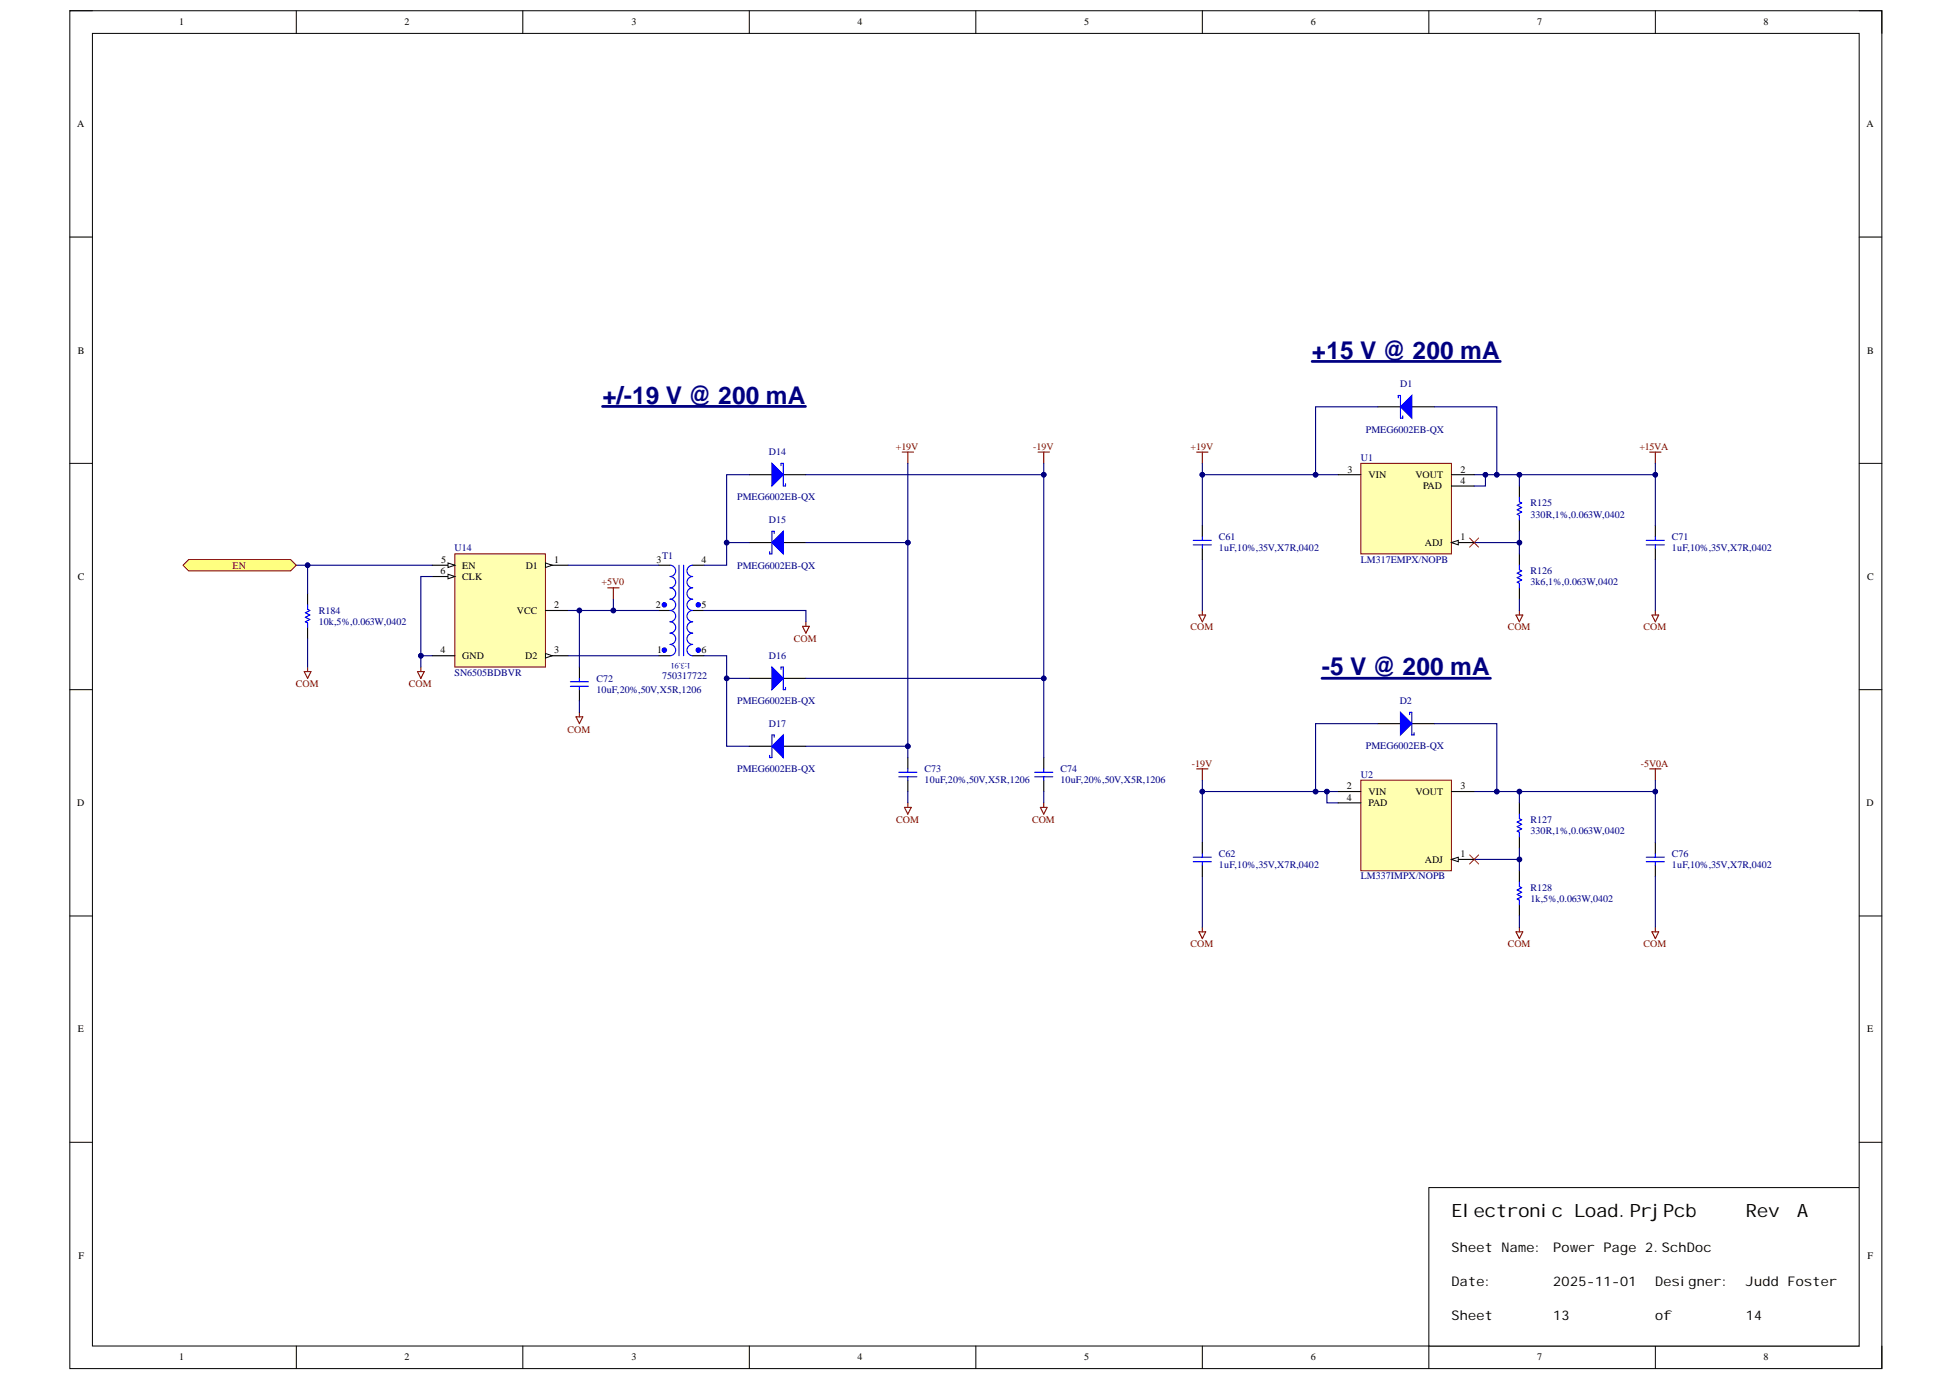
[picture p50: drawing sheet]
<svg xmlns="http://www.w3.org/2000/svg" width="297mm" height="210mm" viewBox="0 0 297 210" stroke-linecap="round" stroke-linejoin="round" font-family="sans-serif">
<defs><g id="words">
<g font-size="3.7" fill="#000080">
<text x="199.4" y="54.5">+15 V @ 200 mA</text>
<text x="91.6" y="61.3">+/-19 V @ 200 mA</text>
<text x="200.9" y="102.7">-5 V @ 200 mA</text>
</g>
<g font-size="2.8">
<text x="220.7" y="185">Electronic Load.PrjPcb</text>
<text x="265.4" y="185">Rev</text>
<text x="273.2" y="185">A</text>
</g>
<g font-size="2">
<text x="220.7" y="190.4">Sheet Name:</text>
<text x="236.1" y="190.4">Power Page 2.SchDoc</text>
<text x="220.7" y="195.5">Date:</text>
<text x="236.1" y="195.5">2025-11-01</text>
<text x="251.6" y="195.5">Designer:</text>
<text x="265.4" y="195.5">Judd Foster</text>
<text x="220.7" y="200.7">Sheet</text>
<text x="236.1" y="200.7">13</text>
<text x="251.6" y="200.7">of</text>
<text x="265.4" y="200.7">14</text>
</g>
<g font-size="1.5">
<text x="27.2" y="3.8">1</text>
<text x="61.5" y="3.8">2</text>
<text x="96" y="3.8">3</text>
<text x="130.3" y="3.8">4</text>
<text x="164.8" y="3.8">5</text>
<text x="199.3" y="3.8">6</text>
<text x="233.7" y="3.8">7</text>
<text x="268.1" y="3.8">8</text>
<text x="11.8" y="19.4">A</text>
<text x="283.7" y="19.4">A</text>
<text x="11.8" y="53.7">B</text>
<text x="283.8" y="53.7">B</text>
<text x="204.8" y="71.8">3</text>
<text x="222" y="71.8">2</text>
<text x="208.1" y="72.7">VIN</text>
<text x="215.2" y="72.7">VOUT</text>
<text x="216.3" y="74.4">PAD</text>
<text x="222" y="73.5">4</text>
<text x="216.6" y="83">ADJ</text>
<text x="222" y="82.1">1</text>
<text x="11.8" y="88.1">C</text>
<text x="67" y="87.3">6</text>
<text x="67.1" y="85.5">5</text>
<text x="70.3" y="86.4">EN</text>
<text x="70.3" y="88.1">CLK</text>
<text x="79.9" y="86.4">D1</text>
<text x="84.2" y="85.5">1</text>
<text x="99.8" y="85.5">3</text>
<text x="106.6" y="85.5">4</text>
<text x="283.8" y="88.1">C</text>
<text x="78.6" y="93.3">VCC</text>
<text x="84.2" y="92.4">2</text>
<text x="99.7" y="92.4">2</text>
<text x="106.6" y="92.4">5</text>
<text x="67" y="99.3">4</text>
<text x="70.3" y="100.1">GND</text>
<text x="79.8" y="100.1">D2</text>
<text x="84.2" y="99.3">3</text>
<text x="99.9" y="99.3">1</text>
<text x="106.6" y="99.3">6</text>
<text x="204.8" y="119.9">2</text>
<text x="222" y="119.9">3</text>
<text x="11.8" y="122.5">D</text>
<text x="204.8" y="121.7">4</text>
<text x="208.1" y="122.5">PAD</text>
<text x="208.1" y="120.8">VIN</text>
<text x="215.2" y="120.8">VOUT</text>
<text x="283.7" y="122.5">D</text>
<text x="216.6" y="131.1">ADJ</text>
<text x="222" y="130.3">1</text>
<text x="11.8" y="156.9">E</text>
<text x="283.8" y="156.9">E</text>
<text x="11.9" y="191.3">F</text>
<text x="283.9" y="191.3">F</text>
<text x="27.2" y="206.8">1</text>
<text x="61.5" y="206.8">2</text>
<text x="96" y="206.8">3</text>
<text x="130.3" y="206.8">4</text>
<text x="164.8" y="206.8">5</text>
<text x="199.3" y="206.8">6</text>
<text x="233.7" y="206.8">7</text>
<text x="268.1" y="206.8">8</text>
</g>
<g font-size="1.5" fill="#000080">
<text x="212.9" y="58.9">D1</text>
<text x="207.6" y="65.7">PMEG6002EB-QX</text>
<text x="116.9" y="69.2">D14</text>
<text x="206.9" y="70">U1</text>
<text x="112.1" y="76">PMEG6002EB-QX</text>
<text x="232.7" y="77">R125</text>
<text x="69.1" y="83.8">U14</text>
<text x="116.9" y="79.5">D15</text>
<text x="185.3" y="82.1">C61</text>
<text x="185.3" y="83.8">1uF,10%,35V,X7R,0402</text>
<text x="232.7" y="78.7">330R,1%,0.063W,0402</text>
<text x="254.1" y="82.1">C71</text>
<text x="254.1" y="83.8">1uF,10%,35V,X7R,0402</text>
<text x="100.6" y="85">T1</text>
<text x="112.1" y="86.4">PMEG6002EB-QX</text>
<text x="206.9" y="85.5">LM317EMPX/NOPB</text>
<text x="232.7" y="87.3">R126</text>
<text x="232.7" y="89">3k6,1%,0.063W,0402</text>
<text x="48.5" y="93.3">R184</text>
<text x="48.5" y="95">10k,5%,0.063W,0402</text>
<text x="116.9" y="100.1">D16</text>
<text x="69.1" y="102.7">SN6505BDBVR</text>
<text x="90.7" y="103.6">C72</text>
<text x="90.7" y="105.3">10uF,20%,50V,X5R,1206</text>
<text x="100.6" y="103.3">750317722</text>
<text x="112.1" y="107.1">PMEG6002EB-QX</text>
<text x="212.8" y="107.1">D2</text>
<text x="116.9" y="110.5">D17</text>
<text x="207.6" y="113.9">PMEG6002EB-QX</text>
<text x="112.1" y="117.4">PMEG6002EB-QX</text>
<text x="140.6" y="117.4">C73</text>
<text x="140.6" y="119.1">10uF,20%,50V,X5R,1206</text>
<text x="161.2" y="117.4">C74</text>
<text x="161.2" y="119.1">10uF,20%,50V,X5R,1206</text>
<text x="206.9" y="118.2">U2</text>
<text x="232.7" y="125.1">R127</text>
<text x="185.3" y="130.3">C62</text>
<text x="185.3" y="132">1uF,10%,35V,X7R,0402</text>
<text x="232.7" y="126.8">330R,1%,0.063W,0402</text>
<text x="254.1" y="130.3">C76</text>
<text x="254.1" y="132">1uF,10%,35V,X7R,0402</text>
<text x="206.9" y="133.7">LM337IMPX/NOPB</text>
<text x="232.7" y="135.4">R128</text>
<text x="232.7" y="137.1">1k,5%,0.063W,0402</text>
</g>
<g font-size="1.5" fill="#800000">
<text x="136.2" y="68.4">+19V</text>
<text x="157.1" y="68.4">-19V</text>
<text x="181" y="68.4">+19V</text>
<text x="249.2" y="68.4">+15VA</text>
<text x="35.4" y="86.4">EN</text>
<text x="91.4" y="89">+5V0</text>
<text x="181" y="95.8">COM</text>
<text x="229.2" y="95.8">COM</text>
<text x="249.8" y="95.8">COM</text>
<text x="120.7" y="97.6">COM</text>
<text x="45" y="104.4">COM</text>
<text x="62.2" y="104.4">COM</text>
<text x="86.3" y="111.4">COM</text>
<text x="181.2" y="116.5">-19V</text>
<text x="249.4" y="116.5">-5V0A</text>
<text x="136.2" y="125.1">COM</text>
<text x="156.9" y="125.1">COM</text>
<text x="181" y="144">COM</text>
<text x="229.2" y="144">COM</text>
<text x="249.8" y="144">COM</text>
</g>
<text font-size="1.3" fill="#000080" x="105" y="100.8" transform="rotate(-180 105 100.8)">1:3.91</text>
</g></defs>
<path d="M10.6 1.6h275.5v206.4h-275.5z" fill="none" stroke="#000" stroke-width=".15"/>
<path d="M14 5.1h268.6v199.5h-268.6z" fill-rule="evenodd" fill="#fff"/>
<g fill="none" stroke="#000" stroke-width=".15">
<path d="M10.6 1.6h3.4M14 5.1h268.6v199.5h-268.6zM45 1.6v3.5M79.5 1.6v3.5M113.9 1.6v3.5M148.3 1.6v3.5M182.8 1.6v3.5M217.2 1.6v3.5M251.6 1.6v3.5M282.6 1.6h3.5v3.5M10.6 36h3.4M282.6 36h3.5"/>
<path d="M10.6 70.4h3.4M282.6 70.4h3.5M10.6 104.8h3.4M282.6 104.8h3.5M10.6 139.2h3.4M282.6 139.2h3.5M10.6 173.6h3.4M282.6 173.6h3.5M45 204.6v3.4M79.5 204.6v3.4M113.9 204.6v3.4M148.3 204.6v3.4"/>
<path d="M182.8 204.6v3.4M217.2 204.6v3.4M251.6 204.6v3.4M286.1 204.6v3.4"/>
</g>
<path d="M217.2 180.5h65.4v24.1h-65.4z" fill-rule="evenodd" fill="#fff"/>
<path d="M217.2 180.5h65.4v24.1h-65.4z" fill="none" stroke="#000" stroke-width=".15"/>
<path d="M250.8 68.7h1.7M251.6 68.7v1.7M122 95.2h1l-.5 1zM122.5 94.5v.7M250.8 116.9h1.7M251.6 116.9v1.7" fill="none" stroke="#800000" stroke-width=".17"/>
<path d="M69.1 84.2h13.8v17.2h-13.8z" fill-rule="evenodd" fill="#ffffb0"/>
<path d="M69.1 84.2h13.8v17.2h-13.8z" fill="none" stroke="#800000" stroke-width=".15"/>
<path d="M82.9 85.9h3.5" fill="none" stroke="#000" stroke-width=".17"/>
<path d="M82.9 85.6l1 .3-1 .4z" fill="#f8fcff"/>
<path d="M82.9 85.6l1 .3-1 .4z" fill="none" stroke="#000" stroke-width=".15"/>
<path d="M82.9 92.8h3.5M82.9 99.7h3.5" fill="none" stroke="#000" stroke-width=".17"/>
<path d="M82.9 99.3l1 .4-1 .3z" fill="#f8fcff"/>
<path d="M82.9 99.3l1 .4-1 .3z" fill="none" stroke="#000" stroke-width=".15"/>
<path d="M65.7 99.7h3.4M65.7 85.9h3.4" fill="none" stroke="#000" stroke-width=".17"/>
<path d="M68.1 85.6l1 .3-1 .4z" fill="#f8fcff"/>
<path d="M68.1 85.6l1 .3-1 .4z" fill="none" stroke="#000" stroke-width=".15"/>
<path d="M65.7 87.6h3.4" fill="none" stroke="#000" stroke-width=".17"/>
<path d="M68.1 87.3l1 .3-1 .4z" fill="#f8fcff"/>
<path d="M68.1 87.3l1 .3-1 .4z" fill="none" stroke="#000" stroke-width=".15"/>
<path d="M101.9 92.8a.86 .86 0 0 1 .8 .8 .86 .86 0 0 1-.8 .9 .86 .86 0 0 1 .8 .9 .86 .86 0 0 1-.8 .8 .86 .86 0 0 1 .8 .9 .86 .86 0 0 1-.8 .9 .86 .86 0 0 1 .8 .8 .86 .86 0 0 1-.8 .9M103.2 85.9v13.8M103.9 85.9v13.8" fill="none" stroke="#00f" stroke-width=".17"/>
<path d="M100.1 99.7h1.8M100.1 92.8h1.8" fill="none" stroke="#000" stroke-width=".17"/>
<circle cx="101" cy="98.8" r=".34" fill="#00f"/>
<circle cx="101" cy="98.8" r=".34" fill="none" stroke="#00f" stroke-width=".15"/>
<path d="M101.9 85.9a.86 .86 0 0 1 .8 .9 .86 .86 0 0 1-.8 .8 .86 .86 0 0 1 .8 .9 .86 .86 0 0 1-.8 .8 .86 .86 0 0 1 .8 .9 .86 .86 0 0 1-.8 .9 .86 .86 0 0 1 .8 .8 .86 .86 0 0 1-.8 .9M105.3 85.9a.86 .86 0 0 0-.9 .9 .86 .86 0 0 0 .9 .8 .86 .86 0 0 0-.9 .9 .86 .86 0 0 0 .9 .8 .86 .86 0 0 0-.9 .9 .86 .86 0 0 0 .9 .9 .86 .86 0 0 0-.9 .8 .86 .86 0 0 0 .9 .9 .86 .86 0 0 0-.9 .8 .86 .86 0 0 0 .9 .9 .86 .86 0 0 0-.9 .9 .86 .86 0 0 0 .9 .8 .86 .86 0 0 0-.9 .9 .86 .86 0 0 0 .9 .9 .86 .86 0 0 0-.9 .8 .86 .86 0 0 0 .9 .9" fill="none" stroke="#00f" stroke-width=".17"/>
<path d="M100.1 85.9h1.8M105.3 99.7h1.7M105.3 92.8h1.7M105.3 85.9h1.7" fill="none" stroke="#000" stroke-width=".17"/>
<circle cx="106.2" cy="98.8" r=".34" fill="#00f"/>
<circle cx="106.2" cy="98.8" r=".34" fill="none" stroke="#00f" stroke-width=".15"/>
<circle cx="101" cy="91.9" r=".34" fill="#00f"/>
<circle cx="101" cy="91.9" r=".34" fill="none" stroke="#00f" stroke-width=".15"/>
<circle cx="106.2" cy="91.9" r=".34" fill="#00f"/>
<circle cx="106.2" cy="91.9" r=".34" fill="none" stroke="#00f" stroke-width=".15"/>
<path d="M113.9 103.1h3.4M119.1 103.1h3.4" fill="none" stroke="#000" stroke-width=".17"/>
<path d="M117.3 101.4l1.8 1.7-1.8 1.7z" fill="#00f"/>
<path d="M117.3 101.4l1.8 1.7-1.8 1.7zM118.7 101.7v-.3h.4v3.4h.3v-.3" fill="none" stroke="#00f" stroke-width=".17"/>
<path d="M113.9 72.2h3.4M119.1 72.2h3.4" fill="none" stroke="#000" stroke-width=".17"/>
<path d="M117.3 70.4l1.8 1.8-1.8 1.7z" fill="#00f"/>
<g fill="none" stroke="#00f" stroke-width=".17">
<path d="M117.3 70.4l1.8 1.8-1.8 1.7zM118.7 70.8v-.4h.4v3.5h.3v-.4M86.7 103.6h2.8M86.7 104.3h2.8M88.1 103.1v.5M88.1 104.3v.5M136.6 117.4h2.8M136.6 118.1h2.8M138 116.9v.5M138 118.1v.5M157.3 117.4h2.7M157.3 118.1h2.7"/>
<path d="M158.7 116.9v.5M158.7 118.1v.5"/>
</g>
<path d="M113.9 82.5h3.4M119.1 82.5h3.4M88.1 101.4v1.7M88.1 104.8v1.7M138 115.1v1.8M138 118.6v1.7M158.7 115.1v1.8M158.7 118.6v1.7" fill="none" stroke="#000" stroke-width=".17"/>
<g fill="none" stroke="#800000" stroke-width=".17">
<path d="M137.1 68.7h1.8M138 68.7v1.7M157.8 68.7h1.7M158.7 68.7v1.7M92.4 89.3h1.7M93.2 89.3v1.8M63.5 102.1h1l-.5 1zM64 101.4v.7M87.6 109h1l-.5 1zM88.1 108.3v.7M137.5 122.7h1l-.5 1zM138 122v.7"/>
<path d="M158.1 122.7h1.1l-.5 1zM158.7 122v.7"/>
</g>
<path d="M117.3 82.5l1.8-1.7v3.4z" fill="#00f"/>
<path d="M117.3 82.5l1.8-1.7v3.4zM117.7 81.1v-.3h-.4v3.4h-.3v-.4" fill="none" stroke="#00f" stroke-width=".17"/>
<path d="M113.9 113.4h3.4M119.1 113.4h3.4" fill="none" stroke="#000" stroke-width=".17"/>
<path d="M117.3 113.4l1.8-1.7v3.4z" fill="#00f"/>
<g fill="none" stroke="#00f" stroke-width=".17">
<path d="M231 75.6v.7l.3 .1-.7 .4 .7 .3-.7 .4 .7 .3-.7 .4 .4 .1v.7M231 85.9v.7l.3 .2-.7 .3 .7 .4-.7 .3 .7 .4-.7 .3 .4 .2v.7M250.3 82.1h2.7M250.3 82.8h2.7M251.6 81.6v.5M251.6 82.8v.5M117.3 113.4l1.8-1.7v3.4zM117.7 112v-.3h-.4v3.4h-.3v-.3M231 123.8v.6l.3 .2-.7 .4 .7 .3-.7 .3 .7 .4-.7 .3 .4 .2v.7M231 134.1v.7l.3 .1-.7 .4 .7 .3-.7 .4 .7 .3-.7 .3 .4 .2v.7M250.3 130.3h2.7M250.3 131h2.7"/>
<path d="M251.6 129.8v.5M251.6 131v.5"/>
</g>
<path d="M231 73.9v1.7M231 79v1.8M251.6 79.9v1.7M231 84.2v1.7M231 89.4v1.7M251.6 83.3v1.8M231 122v1.8M231 127.2v1.7M231 132.3v1.8M231 137.5v1.7M251.6 128v1.8M251.6 131.5v1.7" fill="none" stroke="#000" stroke-width=".17"/>
<g fill="none" stroke="#800000" stroke-width=".17">
<path d="M181.9 68.7h1.7M182.8 68.7v1.7M182.3 93.5h1l-.5 1zM182.8 92.8v.7M230.5 93.5h1l-.5 1zM231 92.8v.7M251.1 93.5h1l-.5 1zM251.6 92.8v.7M181.9 116.9h1.7M182.8 116.9v1.7M182.3 141.6h1l-.5 1.1zM182.8 140.9v.7"/>
<path d="M230.5 141.6h1l-.5 1.1zM231 140.9v.7M251.1 141.6h1l-.5 1.1zM251.6 140.9v.7"/>
</g>
<path d="M199.5 54.9h28.6M91.6 61.8h30.8M201 103.1h25.6" fill="none" stroke="#000080" stroke-width=".42"/>
<path d="M107 92.8h15.5v1.7M113.9 82.5h-3.4v3.4h-3.5M138 120.3v1.7" fill="none" stroke="#000080" stroke-width=".17"/>
<circle cx="110.5" cy="82.5" r=".34" fill="#000080"/>
<circle cx="110.5" cy="82.5" r=".34" fill="none" stroke="#000080" stroke-width=".15"/>
<path d="M158.7 70.4v44.7M158.7 120.3v1.7" fill="none" stroke="#000080" stroke-width=".17"/>
<circle cx="158.7" cy="72.2" r=".34" fill="#000080"/>
<circle cx="158.7" cy="72.2" r=".34" fill="none" stroke="#000080" stroke-width=".15"/>
<circle cx="158.7" cy="103.1" r=".34" fill="#000080"/>
<circle cx="158.7" cy="103.1" r=".34" fill="none" stroke="#000080" stroke-width=".15"/>
<path d="M65.7 99.7h-1.7v1.7M86.4 99.7h13.7M86.4 85.9h13.7M88.1 106.5v1.8" fill="none" stroke="#000080" stroke-width=".17"/>
<circle cx="64" cy="99.7" r=".34" fill="#000080"/>
<circle cx="64" cy="99.7" r=".34" fill="none" stroke="#000080" stroke-width=".15"/>
<path d="M65.7 87.6h-1.7v12.1" fill="none" stroke="#000080" stroke-width=".17"/>
<circle cx="64" cy="99.7" r=".34" fill="#000080"/>
<circle cx="64" cy="99.7" r=".34" fill="none" stroke="#000080" stroke-width=".15"/>
<path d="M45 85.9h20.7" fill="none" stroke="#000080" stroke-width=".17"/>
<circle cx="46.8" cy="85.9" r=".34" fill="#000080"/>
<circle cx="46.8" cy="85.9" r=".34" fill="none" stroke="#000080" stroke-width=".15"/>
<path d="M107 99.7h3.5v3.4h3.4" fill="none" stroke="#000080" stroke-width=".17"/>
<circle cx="110.5" cy="103.1" r=".34" fill="#000080"/>
<circle cx="110.5" cy="103.1" r=".34" fill="none" stroke="#000080" stroke-width=".15"/>
<path d="M113.9 72.2h-3.4v10.3" fill="none" stroke="#000080" stroke-width=".17"/>
<circle cx="110.5" cy="82.5" r=".34" fill="#000080"/>
<circle cx="110.5" cy="82.5" r=".34" fill="none" stroke="#000080" stroke-width=".15"/>
<path d="M110.5 103.1v10.3h3.4" fill="none" stroke="#000080" stroke-width=".17"/>
<circle cx="110.5" cy="103.1" r=".34" fill="#000080"/>
<circle cx="110.5" cy="103.1" r=".34" fill="none" stroke="#000080" stroke-width=".15"/>
<path d="M122.5 113.4h15.5" fill="none" stroke="#000080" stroke-width=".17"/>
<circle cx="138" cy="113.4" r=".34" fill="#000080"/>
<circle cx="138" cy="113.4" r=".34" fill="none" stroke="#000080" stroke-width=".15"/>
<path d="M122.5 103.1h36.2" fill="none" stroke="#000080" stroke-width=".17"/>
<circle cx="158.7" cy="103.1" r=".34" fill="#000080"/>
<circle cx="158.7" cy="103.1" r=".34" fill="none" stroke="#000080" stroke-width=".15"/>
<path d="M122.5 82.5h15.5" fill="none" stroke="#000080" stroke-width=".17"/>
<circle cx="138" cy="82.5" r=".35" fill="#000080"/>
<circle cx="138" cy="82.5" r=".35" fill="none" stroke="#000080" stroke-width=".15"/>
<path d="M122.5 72.2h36.2" fill="none" stroke="#000080" stroke-width=".17"/>
<circle cx="158.7" cy="72.2" r=".34" fill="#000080"/>
<circle cx="158.7" cy="72.2" r=".34" fill="none" stroke="#000080" stroke-width=".15"/>
<path d="M138 70.4v44.7" fill="none" stroke="#000080" stroke-width=".17"/>
<circle cx="138" cy="113.4" r=".34" fill="#000080"/>
<circle cx="138" cy="113.4" r=".34" fill="none" stroke="#000080" stroke-width=".15"/>
<circle cx="138" cy="82.5" r=".35" fill="#000080"/>
<circle cx="138" cy="82.5" r=".35" fill="none" stroke="#000080" stroke-width=".15"/>
<path d="M224.1 82.5h6.9v1.7M231 91.1v1.7" fill="none" stroke="#000080" stroke-width=".17"/>
<circle cx="231" cy="82.5" r=".34" fill="#000080"/>
<circle cx="231" cy="82.5" r=".34" fill="none" stroke="#000080" stroke-width=".15"/>
<path d="M231 80.8v1.7" fill="none" stroke="#000080" stroke-width=".17"/>
<circle cx="231" cy="82.5" r=".34" fill="#000080"/>
<circle cx="231" cy="82.5" r=".34" fill="none" stroke="#000080" stroke-width=".15"/>
<path d="M251.6 70.4v1.8h-20.6v1.7" fill="none" stroke="#000080" stroke-width=".17"/>
<circle cx="231" cy="72.2" r=".34" fill="#000080"/>
<circle cx="231" cy="72.2" r=".34" fill="none" stroke="#000080" stroke-width=".15"/>
<circle cx="251.6" cy="72.2" r=".34" fill="#000080"/>
<circle cx="251.6" cy="72.2" r=".34" fill="none" stroke="#000080" stroke-width=".15"/>
<path d="M224.1 72.2h6.9" fill="none" stroke="#000080" stroke-width=".17"/>
<circle cx="231" cy="72.2" r=".34" fill="#000080"/>
<circle cx="231" cy="72.2" r=".34" fill="none" stroke="#000080" stroke-width=".15"/>
<circle cx="227.5" cy="72.2" r=".34" fill="#000080"/>
<circle cx="227.5" cy="72.2" r=".34" fill="none" stroke="#000080" stroke-width=".15"/>
<circle cx="225.8" cy="72.2" r=".34" fill="#000080"/>
<circle cx="225.8" cy="72.2" r=".34" fill="none" stroke="#000080" stroke-width=".15"/>
<path d="M225.8 72.2v1.7h-1.7" fill="none" stroke="#000080" stroke-width=".17"/>
<circle cx="225.8" cy="72.2" r=".34" fill="#000080"/>
<circle cx="225.8" cy="72.2" r=".34" fill="none" stroke="#000080" stroke-width=".15"/>
<path d="M203.4 72.2h-20.6v7.7" fill="none" stroke="#000080" stroke-width=".17"/>
<circle cx="200" cy="72.2" r=".35" fill="#000080"/>
<circle cx="200" cy="72.2" r=".35" fill="none" stroke="#000080" stroke-width=".15"/>
<circle cx="182.8" cy="72.2" r=".34" fill="#000080"/>
<circle cx="182.8" cy="72.2" r=".34" fill="none" stroke="#000080" stroke-width=".15"/>
<path d="M182.8 70.4v1.8M182.8 85.1v7.7" fill="none" stroke="#000080" stroke-width=".17"/>
<circle cx="182.8" cy="72.2" r=".34" fill="#000080"/>
<circle cx="182.8" cy="72.2" r=".34" fill="none" stroke="#000080" stroke-width=".15"/>
<path d="M203.4 120.3h-20.6v7.7" fill="none" stroke="#000080" stroke-width=".17"/>
<circle cx="201.7" cy="120.3" r=".34" fill="#000080"/>
<circle cx="201.7" cy="120.3" r=".34" fill="none" stroke="#000080" stroke-width=".15"/>
<circle cx="200" cy="120.3" r=".35" fill="#000080"/>
<circle cx="200" cy="120.3" r=".35" fill="none" stroke="#000080" stroke-width=".15"/>
<circle cx="182.8" cy="120.3" r=".34" fill="#000080"/>
<circle cx="182.8" cy="120.3" r=".34" fill="none" stroke="#000080" stroke-width=".15"/>
<path d="M182.8 118.6v1.7M182.8 133.2v7.7" fill="none" stroke="#000080" stroke-width=".17"/>
<circle cx="182.8" cy="120.3" r=".34" fill="#000080"/>
<circle cx="182.8" cy="120.3" r=".34" fill="none" stroke="#000080" stroke-width=".15"/>
<path d="M201.7 120.3v1.7h1.7" fill="none" stroke="#000080" stroke-width=".17"/>
<circle cx="201.7" cy="120.3" r=".34" fill="#000080"/>
<circle cx="201.7" cy="120.3" r=".34" fill="none" stroke="#000080" stroke-width=".15"/>
<path d="M224.1 130.6h6.9v1.7M231 139.2v1.7" fill="none" stroke="#000080" stroke-width=".17"/>
<circle cx="231" cy="130.6" r=".34" fill="#000080"/>
<circle cx="231" cy="130.6" r=".34" fill="none" stroke="#000080" stroke-width=".15"/>
<path d="M231 128.9v1.7" fill="none" stroke="#000080" stroke-width=".17"/>
<circle cx="231" cy="130.6" r=".34" fill="#000080"/>
<circle cx="231" cy="130.6" r=".34" fill="none" stroke="#000080" stroke-width=".15"/>
<path d="M251.6 118.6v1.7h-20.6v1.7" fill="none" stroke="#000080" stroke-width=".17"/>
<circle cx="231" cy="120.3" r=".34" fill="#000080"/>
<circle cx="231" cy="120.3" r=".34" fill="none" stroke="#000080" stroke-width=".15"/>
<circle cx="251.6" cy="120.3" r=".34" fill="#000080"/>
<circle cx="251.6" cy="120.3" r=".34" fill="none" stroke="#000080" stroke-width=".15"/>
<path d="M224.1 120.3h6.9" fill="none" stroke="#000080" stroke-width=".17"/>
<circle cx="231" cy="120.3" r=".34" fill="#000080"/>
<circle cx="231" cy="120.3" r=".34" fill="none" stroke="#000080" stroke-width=".15"/>
<circle cx="227.5" cy="120.3" r=".34" fill="#000080"/>
<circle cx="227.5" cy="120.3" r=".34" fill="none" stroke="#000080" stroke-width=".15"/>
<path d="M251.6 72.2v7.7M251.6 85.1v7.7M251.6 133.2v7.7" fill="none" stroke="#000080" stroke-width=".17"/>
<circle cx="251.6" cy="72.2" r=".34" fill="#000080"/>
<circle cx="251.6" cy="72.2" r=".34" fill="none" stroke="#000080" stroke-width=".15"/>
<path d="M251.6 120.3v7.7" fill="none" stroke="#000080" stroke-width=".17"/>
<circle cx="251.6" cy="120.3" r=".34" fill="#000080"/>
<circle cx="251.6" cy="120.3" r=".34" fill="none" stroke="#000080" stroke-width=".15"/>
<path d="M28.7 85.1h15.5l.8 .8-.8 .9h-15.5l-.9-.9z" fill-rule="evenodd" fill="#ffff80"/>
<path d="M28.7 85.1h15.5l.8 .8-.8 .9h-15.5l-.9-.9z" fill="none" stroke="#800000" stroke-width=".15"/>
<path d="M223.4 81.8l1.4 1.4M224.8 81.8l-1.4 1.4M223.4 129.9l1.4 1.4M224.8 129.9l-1.4 1.4" fill="none" stroke="#f00" stroke-width=".15"/>
<path d="M88.1 92.8v8.6" fill="none" stroke="#000080" stroke-width=".17"/>
<circle cx="88.1" cy="92.8" r=".34" fill="#000080"/>
<circle cx="88.1" cy="92.8" r=".34" fill="none" stroke="#000080" stroke-width=".15"/>
<path d="M86.4 92.8h13.7" fill="none" stroke="#000080" stroke-width=".17"/>
<circle cx="93.2" cy="92.8" r=".34" fill="#000080"/>
<circle cx="93.2" cy="92.8" r=".34" fill="none" stroke="#000080" stroke-width=".15"/>
<circle cx="88.1" cy="92.8" r=".34" fill="#000080"/>
<circle cx="88.1" cy="92.8" r=".34" fill="none" stroke="#000080" stroke-width=".15"/>
<path d="M93.2 91.1v1.7" fill="none" stroke="#000080" stroke-width=".17"/>
<circle cx="93.2" cy="92.8" r=".34" fill="#000080"/>
<circle cx="93.2" cy="92.8" r=".34" fill="none" stroke="#000080" stroke-width=".15"/>
<path d="M46.8 90.2v1.7M46.8 95.4v1.7" fill="none" stroke="#000" stroke-width=".17"/>
<path d="M46.8 91.9v.7l.3 .2-.7 .3 .7 .4-.7 .3 .7 .4-.7 .3 .4 .2v.7" fill="none" stroke="#00f" stroke-width=".17"/>
<path d="M46.2 102.1h1.1l-.5 1zM46.8 101.4v.7" fill="none" stroke="#800000" stroke-width=".17"/>
<path d="M46.8 85.9v4.3M46.8 97.1v4.3" fill="none" stroke="#000080" stroke-width=".17"/>
<circle cx="46.8" cy="85.9" r=".34" fill="#000080"/>
<circle cx="46.8" cy="85.9" r=".34" fill="none" stroke="#000080" stroke-width=".15"/>
<path d="M182.8 79.9v1.7M209.5 61.8h3.4M214.6 61.8h3.5M182.8 83.3v1.8M182.8 128v1.8M182.8 131.5v1.7" fill="none" stroke="#000" stroke-width=".17"/>
<path d="M181.4 82.1h2.7M181.4 82.8h2.7M182.8 81.6v.5M182.8 82.8v.5M181.4 130.3h2.7M181.4 131h2.7M182.8 129.8v.5M182.8 131v.5" fill="none" stroke="#00f" stroke-width=".17"/>
<path d="M212.9 61.8l1.7-1.7v3.5z" fill="#00f"/>
<path d="M212.6 60.5v-.4h.3v3.5h.3v-.4M212.9 61.8l1.7-1.7v3.5z" fill="none" stroke="#00f" stroke-width=".17"/>
<path d="M209.5 61.8h-9.5v10.4" fill="none" stroke="#000080" stroke-width=".17"/>
<circle cx="200" cy="72.2" r=".35" fill="#000080"/>
<circle cx="200" cy="72.2" r=".35" fill="none" stroke="#000080" stroke-width=".15"/>
<path d="M218.1 61.8h9.4v10.4" fill="none" stroke="#000080" stroke-width=".17"/>
<circle cx="227.5" cy="72.2" r=".34" fill="#000080"/>
<circle cx="227.5" cy="72.2" r=".34" fill="none" stroke="#000080" stroke-width=".15"/>
<path d="M209.5 110h3.4M214.6 110h3.5" fill="none" stroke="#000" stroke-width=".17"/>
<path d="M212.9 108.3l1.7 1.7-1.7 1.7z" fill="#00f"/>
<path d="M212.9 108.3l1.7 1.7-1.7 1.7zM214.3 108.6v-.3h.3v3.4h.4v-.3" fill="none" stroke="#00f" stroke-width=".17"/>
<path d="M209.5 110h-9.5v10.3" fill="none" stroke="#000080" stroke-width=".17"/>
<circle cx="200" cy="120.3" r=".35" fill="#000080"/>
<circle cx="200" cy="120.3" r=".35" fill="none" stroke="#000080" stroke-width=".15"/>
<path d="M218.1 110h9.4v10.3" fill="none" stroke="#000080" stroke-width=".17"/>
<circle cx="227.5" cy="120.3" r=".34" fill="#000080"/>
<circle cx="227.5" cy="120.3" r=".34" fill="none" stroke="#000080" stroke-width=".15"/>
<path d="M206.9 70.4h13.7v13.8h-13.7z" fill-rule="evenodd" fill="#ffffb0"/>
<path d="M206.9 70.4h13.7v13.8h-13.7z" fill="none" stroke="#800000" stroke-width=".15"/>
<path d="M220.6 82.5h3.5" fill="none" stroke="#000" stroke-width=".17"/>
<path d="M220.6 82.5l1.1-.4v.7z" fill="#f8fcff"/>
<path d="M220.6 82.5l1.1-.4v.7z" fill="none" stroke="#000" stroke-width=".15"/>
<path d="M203.4 72.2h3.5M220.6 72.2h3.5M220.6 73.9h3.5" fill="none" stroke="#000" stroke-width=".17"/>
<path d="M206.9 118.6h13.7v13.7h-13.7z" fill-rule="evenodd" fill="#ffffb0"/>
<path d="M206.9 118.6h13.7v13.7h-13.7z" fill="none" stroke="#800000" stroke-width=".15"/>
<path d="M220.6 130.6h3.5" fill="none" stroke="#000" stroke-width=".17"/>
<path d="M220.6 130.6l1.1-.3v.7z" fill="#f8fcff"/>
<path d="M220.6 130.6l1.1-.3v.7z" fill="none" stroke="#000" stroke-width=".15"/>
<path d="M203.4 120.3h3.5M203.4 122h3.5M220.6 120.3h3.5" fill="none" stroke="#000" stroke-width=".17"/>
<use href="#words"/>
</svg>
